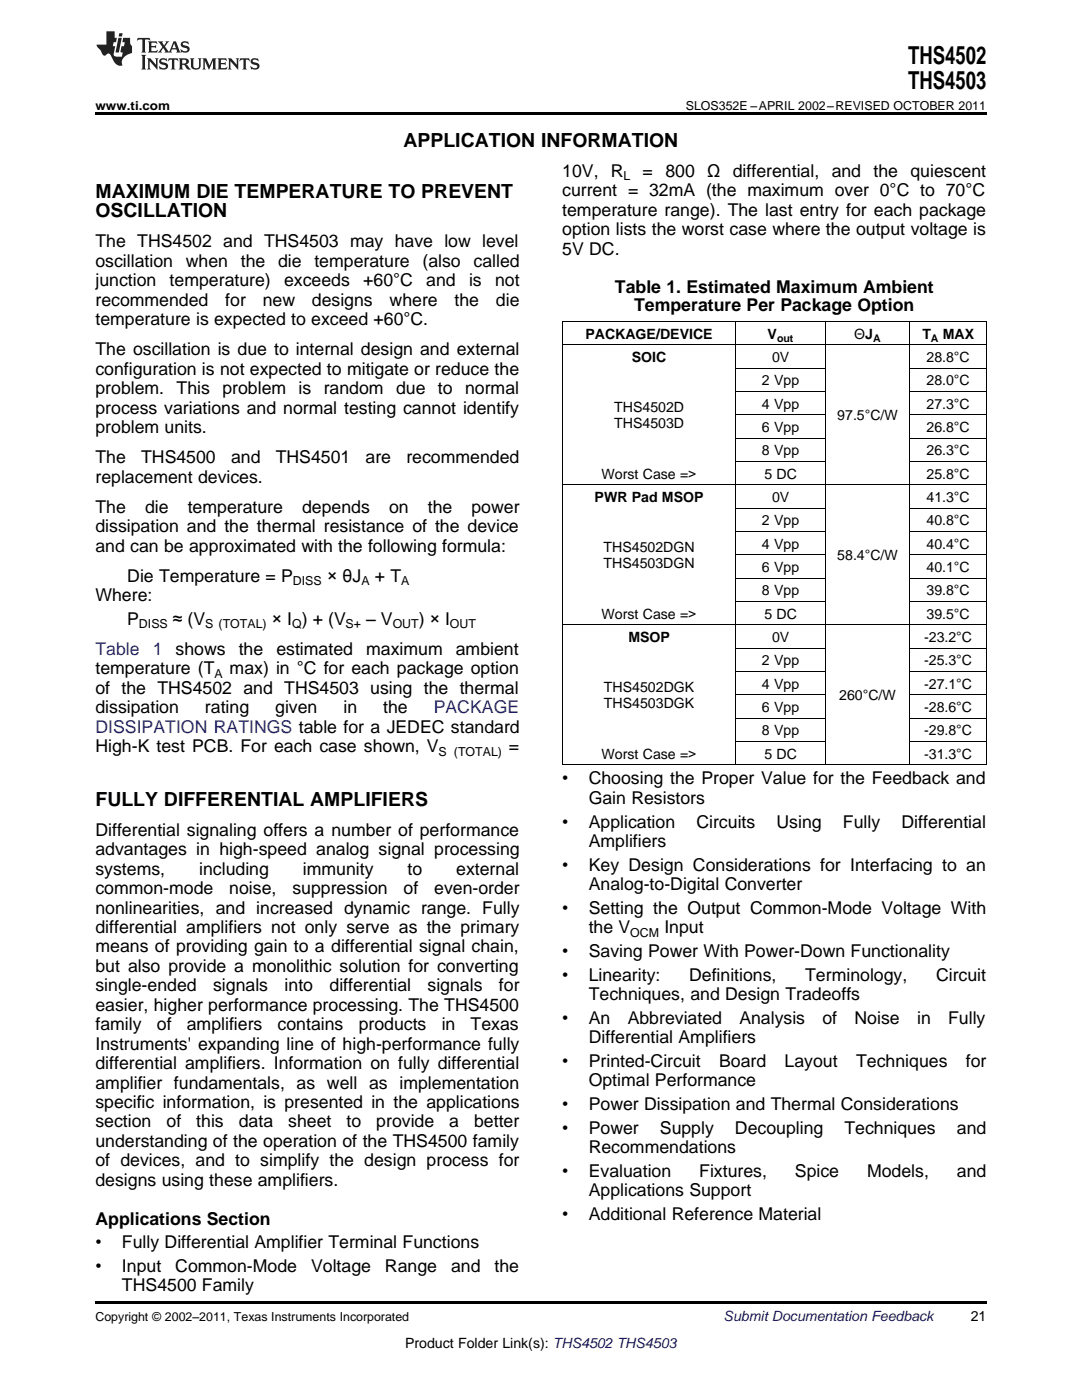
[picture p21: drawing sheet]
<svg xmlns="http://www.w3.org/2000/svg" width="216mm" height="279mm" viewBox="0 0 216 279" stroke-linecap="round" stroke-linejoin="round" font-family="sans-serif">
<defs><g id="words">
<g font-size="4.9">
<text x="181.2" y="12.8">THS4502</text>
<text x="181.2" y="17.8">THS4503</text>
</g>
<g font-size="3.9">
<text x="80.5" y="29.3">APPLICATION INFORMATION</text>
<text x="19" y="39.5">MAXIMUM DIE TEMPERATURE TO PREVENT</text>
<text x="19" y="43.4">OSCILLATION</text>
<text x="19" y="160.8">FULLY DIFFERENTIAL AMPLIFIERS</text>
</g>
<g font-size="3.5">
<text x="112.2" y="35.3">10V,</text>
<text x="121.9" y="35.3">R</text>
<text x="128.2" y="35.3">=</text>
<text x="132.8" y="35.3">800 Ω</text>
<text x="146.2" y="35.3">differential, and</text>
<text x="174.3" y="35.3">the quiescent</text>
<text x="112.2" y="39.2">current = 32mA (the maximum over 0°C to 70°C</text>
<text x="112.2" y="43">temperature range). The last entry for each package</text>
<text x="112.2" y="46.9">option lists the worst case where the output voltage is</text>
<text x="19" y="49.4">The THS4502 and THS4503 may have low level</text>
<text x="19" y="53.3">oscillation</text>
<text x="37.1" y="53.3">when</text>
<text x="48" y="53.3">the</text>
<text x="55.5" y="53.3">die</text>
<text x="62.7" y="53.3">temperature</text>
<text x="84.3" y="53.3">(also</text>
<text x="94.5" y="53.3">called</text>
<text x="112.2" y="50.8">5V DC.</text>
<text x="19" y="57.2">junction</text>
<text x="33.9" y="57.2">temperature)</text>
<text x="56.7" y="57.2">exceeds</text>
<text x="72.5" y="57.2">+60°C</text>
<text x="85.1" y="57.2">and</text>
<text x="93.6" y="57.2">is</text>
<text x="98.8" y="57.2">not</text>
<text x="122.7" y="58.6">Table 1. Estimated Maximum Ambient</text>
<text x="19" y="61">recommended</text>
<text x="19" y="64.9">temperature is expected to exceed +60°C.</text>
<text x="44.9" y="61">for</text>
<text x="52.4" y="61">new</text>
<text x="62.2" y="61">designs</text>
<text x="77.7" y="61">where</text>
<text x="90.7" y="61">the</text>
<text x="99" y="61">die</text>
<text x="126.5" y="62.1">Temperature Per Package Option</text>
<text x="19" y="70.9">The oscillation is due to internal design and external</text>
<text x="19" y="74.8">configuration is not expected to mitigate or reduce the</text>
<text x="19" y="78.7">problem.</text>
<text x="19" y="82.5">process variations and normal testing cannot identify</text>
<text x="35.2" y="78.7">This</text>
<text x="44.4" y="78.7">problem is</text>
<text x="64.6" y="78.7">random due</text>
<text x="87.4" y="78.7">to normal</text>
<text x="19" y="86.4">problem units.</text>
<text x="19" y="92.4">The</text>
<text x="28.2" y="92.4">THS4500</text>
<text x="46.1" y="92.4">and</text>
<text x="55" y="92.4">THS4501</text>
<text x="73" y="92.4">are</text>
<text x="81.1" y="92.4">recommended</text>
<text x="19" y="96.3">replacement devices.</text>
<text x="19" y="102.3">The</text>
<text x="19" y="106.2">dissipation and the thermal resistance of the device</text>
<text x="28.9" y="102.3">die</text>
<text x="37.5" y="102.3">temperature</text>
<text x="60.3" y="102.3">depends</text>
<text x="77.6" y="102.3">on</text>
<text x="85.4" y="102.3">the</text>
<text x="94.1" y="102.3">power</text>
<text x="19" y="110.1">and can be approximated with the following formula:</text>
<text x="19" y="119.9">Where:</text>
<text x="25.4" y="116.1">Die Temperature = P</text>
<text x="65.3" y="116.1">× θJ</text>
<text x="74.8" y="116.1">+ T</text>
<text x="25.4" y="124.7">P</text>
<text x="34.5" y="124.7">≈ (V</text>
<text x="54.2" y="124.7">× I ) + (V</text>
<text x="73.1" y="124.7">– V</text>
<text x="83.6" y="124.7">) × I</text>
<text x="35" y="130.7">shows</text>
<text x="47.6" y="130.7">the</text>
<text x="55.2" y="130.7">estimated</text>
<text x="73.1" y="130.7">maximum</text>
<text x="91" y="130.7">ambient</text>
<text x="19" y="134.5">temperature (T</text>
<text x="45.8" y="134.5">max) in °C for each package option</text>
<text x="19" y="138.4">of the THS4502 and THS4503 using the thermal</text>
<text x="19" y="142.3">dissipation</text>
<text x="40.9" y="142.3">rating</text>
<text x="54.9" y="142.3">given</text>
<text x="68.5" y="142.3">in</text>
<text x="76.5" y="142.3">the</text>
<text x="19" y="150.1">High-K test PCB. For each case shown, V</text>
<text x="101.6" y="150.1">=</text>
<text x="112.2" y="156.6">•</text>
<text x="117.5" y="156.6">Choosing the Proper Value for the Feedback and</text>
<text x="117.5" y="160.4">Gain Resistors</text>
<text x="19" y="166.8">Differential signaling offers a number of performance</text>
<text x="112.2" y="165.2">•</text>
<text x="117.5" y="165.2">Application</text>
<text x="139" y="165.2">Circuits</text>
<text x="155" y="165.2">Using</text>
<text x="168.2" y="165.2">Fully</text>
<text x="179.9" y="165.2">Differential</text>
<text x="19" y="170.7">advantages in high-speed analog signal processing</text>
<text x="112.2" y="173.8">•</text>
<text x="117.5" y="169.1">Amplifiers</text>
<text x="117.5" y="173.8">Key Design Considerations for Interfacing to an</text>
<text x="19" y="174.6">systems,</text>
<text x="19" y="178.4">common-mode</text>
<text x="39.7" y="174.6">including</text>
<text x="45.7" y="178.4">noise,</text>
<text x="58.3" y="178.4">suppression</text>
<text x="60.4" y="174.6">immunity</text>
<text x="80.5" y="178.4">of</text>
<text x="81.3" y="174.6">to</text>
<text x="86.6" y="178.4">even-order</text>
<text x="91" y="174.6">external</text>
<text x="117.5" y="177.7">Analog-to-Digital Converter</text>
<text x="19" y="182.3">nonlinearities, and increased dynamic range. Fully</text>
<text x="112.2" y="182.4">•</text>
<text x="117.5" y="182.4">Setting the Output Common-Mode Voltage With</text>
<text x="19" y="186.2">differential amplifiers not only serve as the primary</text>
<text x="19" y="190.1">means of providing gain to a differential signal chain,</text>
<text x="112.2" y="191">•</text>
<text x="117.5" y="186.3">the V</text>
<text x="117.5" y="191">Saving Power With Power-Down Functionality</text>
<text x="132.6" y="186.3">Input</text>
<text x="19" y="194">but also provide a monolithic solution for converting</text>
<text x="19" y="197.8">single-ended</text>
<text x="42.5" y="197.8">signals</text>
<text x="56.8" y="197.8">into</text>
<text x="65.8" y="197.8">differential</text>
<text x="85.3" y="197.8">signals</text>
<text x="99.6" y="197.8">for</text>
<text x="112.2" y="195.7">•</text>
<text x="117.5" y="195.7">Linearity:</text>
<text x="137.5" y="195.7">Definitions,</text>
<text x="160.7" y="195.7">Terminology,</text>
<text x="186.8" y="195.7">Circuit</text>
<text x="19" y="201.7">easier, higher performance processing. The THS4500</text>
<text x="117.5" y="199.6">Techniques, and Design Tradeoffs</text>
<text x="19" y="205.6">family</text>
<text x="19" y="209.5">Instruments' expanding line of high-performance fully</text>
<text x="31.3" y="205.6">of</text>
<text x="37.3" y="205.6">amplifiers</text>
<text x="55.4" y="205.6">contains</text>
<text x="71.6" y="205.6">products</text>
<text x="88.1" y="205.6">in</text>
<text x="93.9" y="205.6">Texas</text>
<text x="112.2" y="204.3">•</text>
<text x="117.5" y="204.3">An</text>
<text x="117.5" y="208.2">Differential Amplifiers</text>
<text x="125.2" y="204.3">Abbreviated</text>
<text x="147.5" y="204.3">Analysis</text>
<text x="164.1" y="204.3">of</text>
<text x="170.5" y="204.3">Noise</text>
<text x="183" y="204.3">in</text>
<text x="189.2" y="204.3">Fully</text>
<text x="19" y="213.4">differential amplifiers. Information on fully differential</text>
<text x="112.2" y="212.9">•</text>
<text x="117.5" y="212.9">Printed-Circuit</text>
<text x="143.5" y="212.9">Board</text>
<text x="156.6" y="212.9">Layout</text>
<text x="170.8" y="212.9">Techniques</text>
<text x="192.7" y="212.9">for</text>
<text x="19" y="217.2">amplifier fundamentals, as well as implementation</text>
<text x="19" y="221.1">specific information, is presented in the applications</text>
<text x="112.2" y="221.5">•</text>
<text x="117.5" y="216.8">Optimal Performance</text>
<text x="117.5" y="221.5">Power Dissipation and Thermal Considerations</text>
<text x="19" y="225">section</text>
<text x="33.2" y="225">of</text>
<text x="39.2" y="225">this</text>
<text x="47.7" y="225">data</text>
<text x="57.5" y="225">sheet</text>
<text x="69.1" y="225">to</text>
<text x="75.1" y="225">provide</text>
<text x="89.7" y="225">a</text>
<text x="94.6" y="225">better</text>
<text x="112.2" y="226.3">•</text>
<text x="117.5" y="226.3">Power</text>
<text x="131.7" y="226.3">Supply</text>
<text x="146.7" y="226.3">Decoupling</text>
<text x="168.5" y="226.3">Techniques</text>
<text x="190.9" y="226.3">and</text>
<text x="19" y="228.9">understanding of the operation of the THS4500 family</text>
<text x="19" y="232.8">of devices, and to simplify the design process for</text>
<text x="117.5" y="230.2">Recommendations</text>
<text x="19" y="236.6">designs using these amplifiers.</text>
<text x="112.2" y="234.9">•</text>
<text x="117.5" y="234.9">Evaluation</text>
<text x="117.5" y="238.8">Applications Support</text>
<text x="139.5" y="234.9">Fixtures,</text>
<text x="158.6" y="234.9">Spice</text>
<text x="173" y="234.9">Models,</text>
<text x="190.9" y="234.9">and</text>
<text x="19" y="244.4">Applications Section</text>
<text x="112.2" y="243.5">•</text>
<text x="117.5" y="243.5">Additional Reference Material</text>
<text x="19" y="249.1">•</text>
<text x="24.3" y="249.1">Fully Differential Amplifier Terminal Functions</text>
<text x="19" y="253.9">•</text>
<text x="24.3" y="253.9">Input</text>
<text x="24.3" y="257.7">THS4500 Family</text>
<text x="35" y="253.9">Common-Mode</text>
<text x="62.1" y="253.9">Voltage</text>
<text x="76.8" y="253.9">Range</text>
<text x="90" y="253.9">and</text>
<text x="98.7" y="253.9">the</text>
</g>
<g font-size="3.5" fill="#00f">
<text x="19" y="130.7">Table</text>
<text x="30.5" y="130.7">1</text>
<text x="86.5" y="142.3">PACKAGE</text>
<text x="19" y="146.2">DISSIPATION RATINGS table for a JEDEC standard</text>
</g>
<g font-size="2.8">
<text x="116.8" y="67.6">PACKAGE/DEVICE</text>
<text x="153.2" y="67.6">V</text>
<text x="170.5" y="67.6">ΘJ</text>
<text x="184" y="67.6">T</text>
<text x="188.1" y="67.6">MAX</text>
<text x="126.1" y="72.2">SOIC</text>
<text x="152" y="76.9">2 Vpp</text>
<text x="154.1" y="72.2">0V</text>
<text x="184.9" y="72.2">28.8°C</text>
<text x="184.9" y="76.9">28.0°C</text>
<text x="122.6" y="82.3">THS4502D</text>
<text x="152" y="81.6">4 Vpp</text>
<text x="167.1" y="83.9">97.5°C/W</text>
<text x="184.9" y="81.6">27.3°C</text>
<text x="122.6" y="85.5">THS4503D</text>
<text x="152" y="86.2">6 Vpp</text>
<text x="184.9" y="86.2">26.8°C</text>
<text x="120.1" y="95.5">Worst Case =&gt;</text>
<text x="152" y="90.9">8 Vpp</text>
<text x="152.5" y="95.5">5 DC</text>
<text x="184.9" y="90.9">26.3°C</text>
<text x="184.9" y="95.5">25.8°C</text>
<text x="118.6" y="100.2">PWR Pad MSOP</text>
<text x="154.1" y="100.2">0V</text>
<text x="184.9" y="100.2">41.3°C</text>
<text x="152" y="104.8">2 Vpp</text>
<text x="184.9" y="104.8">40.8°C</text>
<text x="120.4" y="110.2">THS4502DGN</text>
<text x="120.4" y="113.4">THS4503DGN</text>
<text x="152" y="109.5">4 Vpp</text>
<text x="167.1" y="111.8">58.4°C/W</text>
<text x="184.9" y="109.5">40.4°C</text>
<text x="152" y="114.2">6 Vpp</text>
<text x="152" y="118.8">8 Vpp</text>
<text x="184.9" y="114.2">40.1°C</text>
<text x="184.9" y="118.8">39.8°C</text>
<text x="120.1" y="123.5">Worst Case =&gt;</text>
<text x="152.5" y="123.5">5 DC</text>
<text x="184.9" y="123.5">39.5°C</text>
<text x="125.4" y="128.1">MSOP</text>
<text x="154.1" y="128.1">0V</text>
<text x="184.4" y="128.1">-23.2°C</text>
<text x="152" y="132.8">2 Vpp</text>
<text x="152" y="137.4">4 Vpp</text>
<text x="184.4" y="132.8">-25.3°C</text>
<text x="184.4" y="137.4">-27.1°C</text>
<text x="120.5" y="138.2">THS4502DGK</text>
<text x="120.5" y="141.4">THS4503DGK</text>
<text x="152" y="142.1">6 Vpp</text>
<text x="167.5" y="139.8">260°C/W</text>
<text x="184.4" y="142.1">-28.6°C</text>
<text x="152" y="146.8">8 Vpp</text>
<text x="184.4" y="146.8">-29.8°C</text>
<text x="120.1" y="151.4">Worst Case =&gt;</text>
<text x="152.5" y="151.4">5 DC</text>
<text x="184.4" y="151.4">-31.3°C</text>
<text x="193.7" y="263.6">21</text>
<text x="80.8" y="269">Product Folder Link(s): THS4502 THS4503</text>
</g>
<text font-size="2.8" fill="#0000c8" x="144.4" y="263.6">Submit Documentation Feedback</text>
<g font-size="2.5">
<text x="19" y="21.9">www.ti.com</text>
<text x="136.8" y="21.9">SLOS352E –APRIL 2002–REVISED OCTOBER 2011</text>
<text x="124.4" y="36">L</text>
<text x="58.5" y="116.8">DISS</text>
<text x="72.1" y="116.8">A</text>
<text x="80" y="116.8">A</text>
<text x="27.7" y="125.4">DISS</text>
<text x="41" y="125.4">S (TOTAL)</text>
<text x="58.3" y="125.4">Q</text>
<text x="69" y="125.4">S+</text>
<text x="78.4" y="125.4">OUT</text>
<text x="89.8" y="125.4">OUT</text>
<text x="42.8" y="135.3">A</text>
<text x="87.5" y="150.8">S (TOTAL)</text>
<text x="125.8" y="187">OCM</text>
<text x="19" y="263.6">Copyright © 2002–2011, Texas Instruments Incorporated</text>
</g>
<g font-size="2.1">
<text x="155" y="68.2">out</text>
<text x="174.2" y="68.2">A</text>
<text x="185.7" y="68.2">A</text>
</g>
</g></defs>
<g fill="#231f20">
<path d="M27.5 7.6l-.1 .5 .4-.2h.6v.1v2.1l-.2 .4h1l-.3-.4v-2.1l.1-.1h.5l.5 .2-.2-.5zM29.5 8.3l.2 .3v1.5l-.2 .4h1.8l.2-.6a1.04 1.04 0 0 1-1.3 .2v-.7h.6l.3 .2v-.6l-.3 .2h-.6v-.6l.8-.1 .4 .3-.2-.5zM31.5 8.3l.9 1.1-.9 1.1h.8l-.2-.2 .5-.7 .4 .7-.2 .2h1.5l-.1-.2 .1-.4h.9l.1 .4-.2 .2h1l-.3-.3-.7-1.9h-.5l-.9 2-.8-1 .9-1h-.8l.1 .3-.3 .5-.4-.6 .2-.2zM34.7 8.6l.4 1h-.7zM36.3 8.4a.63 .63 0 0 0-.2 .7 .63 .63 0 0 0 .6 .4l.6 .2 .1 .2a.75 .75 0 0 1-.7 .4 .75 .75 0 0 1-.6-.5l.1 .7 .1-.1a1.11 1.11 0 0 0 1.5-.6 1.13 1.13 0 0 0-1.2-.8l-.1-.4a1.04 1.04 0 0 1 1.2 .2l-.2-.5-.1 .1-.5-.2zM28.2 10.9l.2 .4v2.2l-.2 .4h1l-.3-.4v-2.2l.3-.4zM29.3 11.6l.3 .4v1.5l-.3 .4h.8l-.2-.4v-1.3l1.5 1.7v-1.9l.2-.4h-.7l.2 .4v.9l-1.1-1.3zM32 11.8a.62 .62 0 0 0-.2 .7 .62 .62 0 0 0 .6 .4l.6 .1 .1 .3a.76 .76 0 0 1-.7 .3 .76 .76 0 0 1-.6-.4l.1 .7 .1-.1a1.11 1.11 0 0 0 1.5-.6 1.13 1.13 0 0 0-1.2-.8l-.1-.4a1.04 1.04 0 0 1 1.2 .2l-.2-.6-.1 .1-.5-.1zM33.7 11.6l-.2 .6a.61 .61 0 0 1 .8-.3v1.6l-.2 .4h.9l-.2-.4v-1.6a.63 .63 0 0 1 .8 .3l-.2-.6zM35.6 11.6l.3 .4v1.5l-.3 .4h1l-.2-.2v-.8l.5 .2a.76 .76 0 0 0 1.2 .7l-1-1a.58 .58 0 0 0 .6-.5 .58 .58 0 0 0-.5-.6zM36.4 11.9h.1a.45 .45 0 0 1 .5 .1 .45 .45 0 0 1 .1 .5l-.7 .2zM37.9 11.6l.2 .2a2.17 2.17 0 0 0 .3 1.9 .99 .99 0 0 0 1.6-.6v-1.1l.2-.4h-.7l.2 .2a1.92 1.92 0 0 1-.2 1.8 .6 .6 0 0 1-.9-.5v-1.1l.2-.4zM40.4 11.6l.2 .4v1.5l-.2 .4h.7l-.2-.4v-1.4l.8 1.8 .8-1.8v1.4l-.2 .4h.9l-.2-.4v-1.5l.2-.4h-.8l-.6 1.5-.6-1.5zM43.4 11.6l.2 .4v1.5l-.2 .4h1.8l.2-.6a1.04 1.04 0 0 1-1.3 .1v-.6h.5l.4 .2v-.6l-.4 .2h-.5v-.7h.8l.3 .3-.1-.6zM45.5 11.6l.2 .4v1.5l-.2 .4h.7l-.2-.4v-1.3l1.5 1.7v-1.9l.2-.4h-.7l.2 .4v.9l-1.1-1.3zM47.9 11.6l-.1 .6a.61 .61 0 0 1 .8-.3v1.6l-.3 .4h1l-.3-.4 .1-1.6a.63 .63 0 0 1 .7 .3l-.1-.6zM50.2 11.8a.62 .62 0 0 0-.2 .7 .62 .62 0 0 0 .6 .4l.6 .1 .2 .3a.76 .76 0 0 1-.8 .3 .76 .76 0 0 1-.6-.4l.1 .7 .2-.1a1.11 1.11 0 0 0 1.5-.6 1.13 1.13 0 0 0-1.3-.8l-.1-.4a1.04 1.04 0 0 1 1.2 .2l-.1-.6-.2 .1-.5-.1z"/>
<path d="M21.2 6.3v2.6h-1.9l.1 .4 .7 .9a.91 .91 0 0 0 1 .8 .56 .56 0 0 1 .5-.3 .56 .56 0 0 1 .5 .3l.4 .8a1.53 1.53 0 0 0 1.9 1.2 1.54 1.54 0 0 1 1-2.1l.9-.3v-1.4a1.52 1.52 0 0 1-.3-1.6h-1.4l-.2 .8h.5l-.2 .8h-.4l-.2 1v.2l.4 .1-.2 .8a1.93 1.93 0 0 1-1.6-.3l.3-1.8h-.5l.2-.8h.4l.2-.8h-.4v-1.3zM23.6 7.6l-.6 2.9h.7l.6-2.9zM23.8 6.6l-.1 .7h.6l.2-.7z"/>
</g>
<path d="M19 22.5h177.8v.5h-177.8zM19 259.7h177.8v.5h-177.8z" fill="#000"/>
<g fill="none" stroke="#000" stroke-width=".2">
<path d="M112.2 68.8h84.6M112.2 64.2h84.6M112.2 64.2v88.5M146.8 64.2v88.5M146.9 78.1h17.8M146.9 73.5h17.8M164.6 64.2v88.5M181.6 64.2v88.5M181.6 78.1h15.2M181.6 73.5h15.2M196.8 64.2v88.5M112.2 96.7h84.6"/>
<path d="M146.9 92.1h17.8M146.9 87.4h17.8M146.9 82.8h17.8M181.6 92.1h15.2M181.6 87.4h15.2M181.6 82.8h15.2M146.9 115.4h17.8M146.9 110.7h17.8M146.9 106.1h17.8M146.9 101.4h17.8M181.6 115.4h15.2M181.6 110.7h15.2"/>
<path d="M181.6 106.1h15.2M181.6 101.4h15.2M112.2 124.7h84.6M146.9 138.7h17.8M146.9 134h17.8M146.9 129.3h17.8M146.9 120h17.8M181.6 138.7h15.2M181.6 134h15.2M181.6 129.3h15.2M181.6 120h15.2M112.2 152.6h84.6"/>
<path d="M146.9 148h17.8M146.9 143.3h17.8M181.6 148h15.2M181.6 143.3h15.2"/>
</g>
<use href="#words"/>
</svg>
